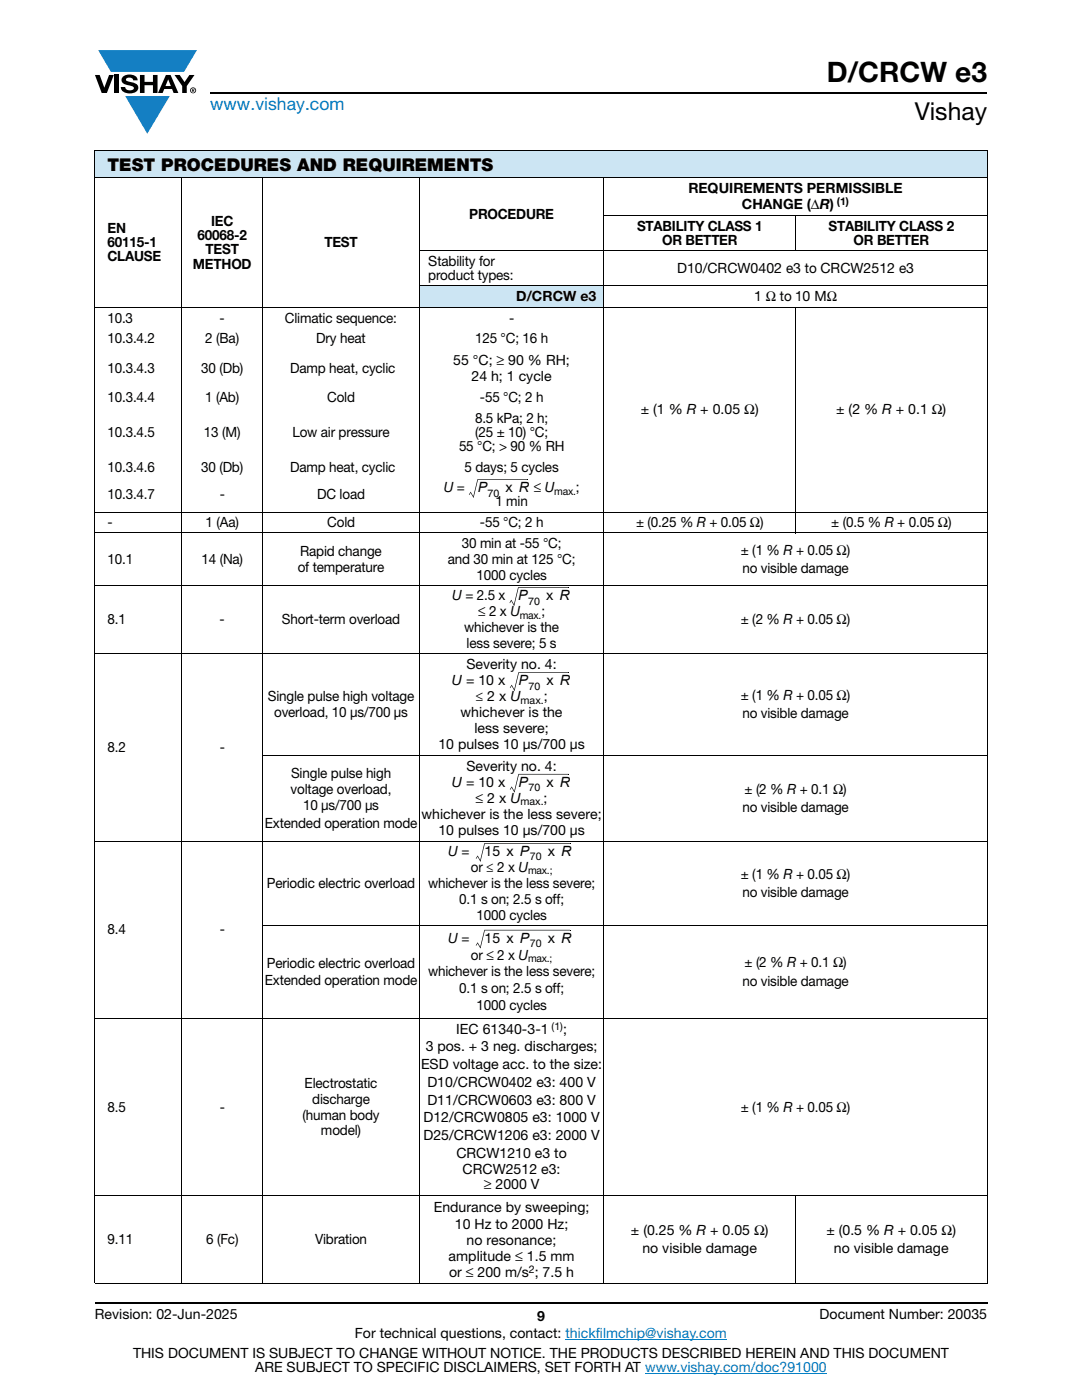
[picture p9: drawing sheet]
<svg xmlns="http://www.w3.org/2000/svg" width="216mm" height="279mm" viewBox="0 0 216 279" stroke-linecap="round" stroke-linejoin="round" font-family="sans-serif">
<defs><g id="words">
<text font-size="5.6" x="165" y="16.4">D/CRCW e3</text>
<text font-size="4.9" x="182.5" y="24">Vishay</text>
<text font-size="3.5" fill="#007ec4" x="42" y="21.9">www.vishay.com</text>
<text font-size="3.5" x="21.4" y="34.1">TEST PROCEDURES AND REQUIREMENTS</text>
<g font-size="2.8">
<text x="137.4" y="38.6">REQUIREMENTS PERMISSIBLE</text>
<text x="148" y="41.8">CHANGE (ΔR)</text>
<text x="21.4" y="46.5">EN</text>
<text x="39.4" y="47.9">60068-2</text>
<text x="42.1" y="45.1">IEC</text>
<text x="93.6" y="43.7">PROCEDURE</text>
<text x="127.1" y="46.1">STABILITY CLASS 1</text>
<text x="165.3" y="46.1">STABILITY CLASS 2</text>
<text x="21.4" y="49.4">60115-1</text>
<text x="21.4" y="52.2">CLAUSE</text>
<text x="38.5" y="53.6">METHOD</text>
<text x="41" y="50.8">TEST</text>
<text x="64.7" y="49.4">TEST</text>
<text x="85.4" y="53">Stability for</text>
<text x="132.1" y="48.9">OR BETTER</text>
<text x="170.3" y="48.9">OR BETTER</text>
<text x="85.4" y="55.8">product types:</text>
<text x="135.1" y="54.4">D10/CRCW0402 e3 to CRCW2512 e3</text>
<text x="21.4" y="64.4">10.3</text>
<text x="43.8" y="64.4">-</text>
<text x="56.9" y="64.4">Climatic sequence:</text>
<text x="101.6" y="64.4">-</text>
<text x="103" y="60.1">D/CRCW e3</text>
<text x="150.5" y="60.1">1 Ω to 10 MΩ</text>
<text x="21.4" y="68.5">10.3.4.2</text>
<text x="41" y="68.5">2 (Ba)</text>
<text x="63.1" y="68.5">Dry heat</text>
<text x="94.8" y="68.5">125 °C; 16 h</text>
<text x="21.4" y="74.4">10.3.4.3</text>
<text x="40.2" y="74.4">30 (Db)</text>
<text x="57.9" y="74.4">Damp heat, cyclic</text>
<text x="90.4" y="72.8">55 °C; ≥ 90 % RH;</text>
<text x="94.1" y="75.9">24 h; 1 cycle</text>
<text x="21.4" y="80.2">10.3.4.4</text>
<text x="41" y="80.2">1 (Ab)</text>
<text x="65.3" y="80.2">Cold</text>
<text x="95.8" y="80.2">-55 °C; 2 h</text>
<text x="127.9" y="82.7">± (1 % R + 0.05 Ω)</text>
<text x="166.9" y="82.7">± (2 % R + 0.1 Ω)</text>
<text x="21.4" y="87.2">10.3.4.5</text>
<text x="40.7" y="87.2">13 (M)</text>
<text x="58.3" y="87.2">Low air pressure</text>
<text x="91.6" y="90">55 °C; &gt; 90 % RH</text>
<text x="94.8" y="84.3">8.5 kPa; 2 h;</text>
<text x="94.8" y="87.2">(25 ± 10) °C;</text>
<text x="21.4" y="94.1">10.3.4.6</text>
<text x="40.1" y="94.1">30 (Db)</text>
<text x="57.9" y="94.1">Damp heat, cyclic</text>
<text x="92.7" y="94.1">5 days; 5 cycles</text>
<text x="21.4" y="99.7">10.3.4.7</text>
<text x="43.8" y="99.7">-</text>
<text x="63.3" y="99.7">DC load</text>
<text x="88.5" y="98.2">U =</text>
<text x="95.3" y="98.2">P</text>
<text x="98.8" y="101">1 min</text>
<text x="100.9" y="98.2">x R ≤ U</text>
<text x="114.9" y="98.2">;</text>
<text x="21.4" y="105.2">-</text>
<text x="41" y="105.2">1 (Aa)</text>
<text x="65.3" y="105.2">Cold</text>
<text x="95.8" y="105.2">-55 °C; 2 h</text>
<text x="126.9" y="105.2">± (0.25 % R + 0.05 Ω)</text>
<text x="165.9" y="105.2">± (0.5 % R + 0.05 Ω)</text>
<text x="21.4" y="112.5">10.1</text>
<text x="40.2" y="112.5">14 (Na)</text>
<text x="59.9" y="110.9">Rapid change</text>
<text x="89.3" y="112.5">and 30 min at 125 °C;</text>
<text x="92.1" y="109.3">30 min at -55 °C;</text>
<text x="147.8" y="110.7">± (1 % R + 0.05 Ω)</text>
<text x="59.4" y="114.1">of temperature</text>
<text x="90.2" y="119.8">U = 2.5 x</text>
<text x="95.1" y="115.7">1000 cycles</text>
<text x="103.4" y="119.8">P</text>
<text x="109" y="119.8">x R</text>
<text x="148.1" y="114.3">no visible damage</text>
<text x="21.4" y="124.5">8.1</text>
<text x="43.8" y="124.5">-</text>
<text x="56.3" y="124.5">Short-term overload</text>
<text x="95.4" y="123">≤ 2 x U</text>
<text x="108" y="123">;</text>
<text x="147.8" y="124.5">± (2 % R + 0.05 Ω)</text>
<text x="92.6" y="126.1">whichever is the</text>
<text x="93.1" y="129.3">less severe; 5 s</text>
<text x="90.2" y="136.8">U = 10 x</text>
<text x="93.1" y="133.6">Severity no. 4:</text>
<text x="103.5" y="136.8">P</text>
<text x="109.1" y="136.8">x R</text>
<text x="53.4" y="139.9">Single pulse high voltage</text>
<text x="54.7" y="143.1">overload, 10 μs/700 μs</text>
<text x="91.9" y="143.1">whichever is the</text>
<text x="94.9" y="139.9">≤ 2 x U</text>
<text x="108.5" y="139.9">;</text>
<text x="147.8" y="139.8">± (1 % R + 0.05 Ω)</text>
<text x="148.1" y="143.3">no visible damage</text>
<text x="87.5" y="149.5">10 pulses 10 μs/700 μs</text>
<text x="94.7" y="146.3">less severe;</text>
<text x="21.4" y="150.1">8.2</text>
<text x="43.8" y="150.1">-</text>
<text x="58.1" y="155.3">Single pulse high</text>
<text x="93.1" y="153.9">Severity no. 4:</text>
<text x="58" y="158.5">voltage overload,</text>
<text x="60.5" y="161.6">10 μs/700 μs</text>
<text x="90.2" y="157">U = 10 x</text>
<text x="94.9" y="160.2">≤ 2 x U</text>
<text x="103.5" y="157">P</text>
<text x="108.5" y="160.2">;</text>
<text x="109.1" y="157">x R</text>
<text x="148.1" y="162">no visible damage</text>
<text x="148.5" y="158.5">± (2 % R + 0.1 Ω)</text>
<text x="52.8" y="165.2">Extended operation mode</text>
<text x="84.1" y="163.4">whichever is the less severe;</text>
<text x="87.5" y="166.6">10 pulses 10 μs/700 μs</text>
<text x="89.5" y="170.8">U =</text>
<text x="96.7" y="170.8">15 x P</text>
<text x="109.3" y="170.8">x R</text>
<text x="53.3" y="177.2">Periodic electric overload</text>
<text x="85.4" y="177.2">whichever is the less severe;</text>
<text x="94" y="174">or ≤ 2 x U</text>
<text x="147.8" y="175.4">± (1 % R + 0.05 Ω)</text>
<text x="148.1" y="178.9">no visible damage</text>
<text x="91.6" y="180.4">0.1 s on; 2.5 s off;</text>
<text x="95.1" y="183.5">1000 cycles</text>
<text x="21.4" y="186.5">8.4</text>
<text x="43.8" y="186.5">-</text>
<text x="89.4" y="188.2">U =</text>
<text x="94" y="191.5">or ≤ 2 x U</text>
<text x="96.7" y="188.2">15 x P</text>
<text x="109.3" y="188.2">x R</text>
<text x="52.8" y="196.6">Extended operation mode</text>
<text x="53.3" y="193.1">Periodic electric overload</text>
<text x="85.4" y="194.9">whichever is the less severe;</text>
<text x="148.1" y="196.7">no visible damage</text>
<text x="148.5" y="193">± (2 % R + 0.1 Ω)</text>
<text x="91.6" y="198.2">0.1 s on; 2.5 s off;</text>
<text x="95.1" y="201.6">1000 cycles</text>
<text x="84.9" y="209.8">3 pos. + 3 neg. discharges;</text>
<text x="91" y="206.3">IEC 61340-3-1</text>
<text x="112.4" y="206.3">;</text>
<text x="84" y="213.4">ESD voltage acc. to the size:</text>
<text x="21.4" y="221.8">8.5</text>
<text x="43.8" y="221.8">-</text>
<text x="60.8" y="217.1">Electrostatic</text>
<text x="62.3" y="220.3">discharge</text>
<text x="85.3" y="216.9">D10/CRCW0402 e3: 400 V</text>
<text x="85.3" y="220.5">D11/CRCW0603 e3: 800 V</text>
<text x="147.8" y="221.8">± (1 % R + 0.05 Ω)</text>
<text x="60.4" y="223.4">(human body</text>
<text x="64.1" y="226.6">model)</text>
<text x="84.5" y="224">D12/CRCW0805 e3: 1000 V</text>
<text x="84.5" y="227.5">D25/CRCW1206 e3: 2000 V</text>
<text x="91.1" y="231">CRCW1210 e3 to</text>
<text x="92.3" y="234.2">CRCW2512 e3:</text>
<text x="96.5" y="237.4">≥ 2000 V</text>
<text x="86.6" y="241.8">Endurance by sweeping;</text>
<text x="90.8" y="245.3">10 Hz to 2000 Hz;</text>
<text x="21.4" y="248.3">9.11</text>
<text x="41.1" y="248.3">6 (Fc)</text>
<text x="62.9" y="248.3">Vibration</text>
<text x="89.5" y="251.7">amplitude ≤ 1.5 mm</text>
<text x="93.1" y="248.5">no resonance;</text>
<text x="125.9" y="246.5">± (0.25 % R + 0.05 Ω)</text>
<text x="128.2" y="250.1">no visible damage</text>
<text x="164.9" y="246.5">± (0.5 % R + 0.05 Ω)</text>
<text x="166.4" y="250.1">no visible damage</text>
<text x="89.6" y="254.8">or ≤ 200 m/s ; 7.5 h</text>
<text x="18.9" y="263.3">Revision: 02-Jun-2025</text>
<text x="107.2" y="263.6">9</text>
<text x="163.6" y="263.3">Document Number: 20035</text>
<text x="70.8" y="267.1">For technical questions, contact: thickfilmchip@vishay.com</text>
<text x="26.5" y="271">THIS DOCUMENT IS SUBJECT TO CHANGE WITHOUT NOTICE. THE PRODUCTS DESCRIBED HEREIN AND THIS DOCUMENT</text>
<text x="50.9" y="273.8">ARE SUBJECT TO SPECIFIC DISCLAIMERS, SET FORTH AT www.vishay.com/doc?91000</text>
</g>
<g font-size="2.1">
<text x="167" y="40.9">(1)</text>
<text x="97.3" y="99.1">70</text>
<text x="110.6" y="98.7">max.</text>
<text x="103.7" y="123.5">max.</text>
<text x="105.4" y="120.7">70</text>
<text x="105.5" y="137.6">70</text>
<text x="103.9" y="140.4">max.</text>
<text x="103.9" y="160.7">max.</text>
<text x="105.5" y="157.9">70</text>
<text x="105.7" y="171.7">70</text>
<text x="105.4" y="174.5">max.;</text>
<text x="105.7" y="189">70</text>
<text x="105.4" y="192">max.;</text>
<text x="110.1" y="205.5">(1)</text>
<text x="105.5" y="254">2</text>
</g>
</g></defs>
<g fill="#147fc3">
<path d="M19.6 10h19.7l-2.6 4.3h-1.1h-13.5z"/>
<path d="M25 19.2h8.9l-4.5 7.5z"/>
</g>
<g fill="#000">
<path d="M18.9 15h1l.9 2.5 1-2.5h.9l-1.4 3.6h-1zM22.9 15h.9v3.6h-.9zM24.6 15.3a2.1 2.1 0 0 1 2.8 .3l.1 .4h-.9a.79 .79 0 0 0-.7-.5 .79 .79 0 0 0-.8 .4l.3 .3 1 .2a1.08 1.08 0 0 1 1.2 1 1.08 1.08 0 0 1-1.1 1.2 1.73 1.73 0 0 1-2.4-1.2h.9a.96 .96 0 0 0 .8 .6 .96 .96 0 0 0 .9-.4 1.31 1.31 0 0 0-1.2-.6 1.03 1.03 0 0 1-1.1-.6 1.03 1.03 0 0 1 .2-1.1zM27.9 15h.9v1.3h1.7v-1.3h.9v3.6h-.9v-1.6h-1.7v1.6h-.9zM34.8 15h1.1l.9 1.4 1-1.4h1l-1.5 2.2v1.4h-.9v-1.4z"/>
<path d="M33.6 15.9l.5 1.3h-1.1zM33.1 15l-1.6 3.6h1l.3-.8h1.5l.3 .8h1l-1.6-3.6z"/>
<path d="M38.4 17.8h.2v.2h-.2zM38.3 17.7v.7h.1v-.3l.4 .3-.2-.3 .2-.2-.1-.2z"/>
<path d="M38.1 18a.46 .46 0 0 1 .9 0 .46 .46 0 0 1-.9 0zM37.9 18a.6 .6 0 0 0 1.2 0 .6 .6 0 0 0-1.2 0z"/>
</g>
<path d="M42 18.6h155M18.9 260h178.1" fill="none" stroke="#000" stroke-width=".36"/>
<path d="M112.8 267.3h32.3M128.7 274h36.3" fill="none" stroke="#007ec4" stroke-width=".2"/>
<g fill="#cce5f3">
<path d="M18.9 30h178.1v5.5h-178.1z"/>
<path d="M83.7 57h36.8v4.4h-36.8z"/>
</g>
<g fill="none" stroke="#000" stroke-width=".2">
<path d="M18.9 30h178.1M18.9 35.5h178.1M18.9 30.1v226M36.2 35.4v220.8M52.4 35.4v220.8M83.7 35.4v220.8M120.5 35.4v220.8M197 30.1v226M83.6 50h113.4M83.6 57h113.4M120.4 43.1h76.6M158.7 43v7.1"/>
<path d="M18.9 61.4h178.1M158.7 61.3v45.1M95.2 95.7h10.1M18.9 102.2h178.1M18.9 106.3h178.1M18.9 116.8h178.1M103.4 117.3h10M18.9 130.5h178.1M103.4 134.2h10.1M52.3 150.7h144.7M103.4 154.5h10.1M18.9 167.9h178.1"/>
<path d="M96.6 168.3h17.1M52.3 184.7h144.7M96.6 185.6h17.1M18.9 203.2h178.1M18.9 238.7h178.1M158.7 238.6v17.6M18.9 256.1h178.1"/>
</g>
<g fill="#000">
<path d="M93.6 98.7l.1 .1zM93.9 98.2l.1 .1-.3 .5-.1-.1zM94.4 99.3l.2-.1zM93.9 98.1l.6 1.1-.1 .1-.5-1zM94.4 99.2l.1 .1zM95.2 95.7h.2l-.9 3.5h-.1zM105.3 95.7l.1 .1zM102 119.8h.1l-.3 .5h-.1zM103.4 117.3h.1l-.9 3.5h-.1zM113.4 117.2l.1 .1zM101.7 120.3l.1 .1zM101.7 137.2l.1 .1z"/>
<path d="M102 136.7l.2 .1-.3 .5-.2-.1zM102.5 120.8h.2zM102 119.7l.6 1.1h-.1l-.5-1zM102.6 137.8h.1zM102.1 136.7l.6 1-.1 .1zM102.5 120.8l.1 .1zM103.4 134.2l.1 .1-.8 3.5h-.1zM113.5 134.2v.1zM101.7 157.5l.1 .1zM102 157l.2 .1-.3 .5-.2-.1zM102.6 158.1h.1zM102.1 157l.6 1-.1 .1z"/>
<path d="M102.6 158l.1 .1zM103.4 154.5h.1l-.8 3.6-.1-.1zM113.5 154.5v.1zM95 171.3v.1zM95.2 170.8l.2 .1-.3 .5-.1-.1zM95.8 171.9h.1zM95.3 170.7l.6 1.1-.1 .1zM95.8 171.8l.1 .1zM96.6 168.3h.2l-.9 3.6-.1-.1zM113.7 168.3l.1 .1zM95 188.6v.1zM95.2 188.2h.2l-.3 .5-.1-.1z"/>
<path d="M95.8 189.2h.1zM95.3 188.1l.6 1-.1 .1zM95.8 189.1l.1 .1zM96.6 185.6l.2 .1-.9 3.5-.1-.1zM113.7 185.6l.1 .1z"/>
</g>
<use href="#words"/>
</svg>
